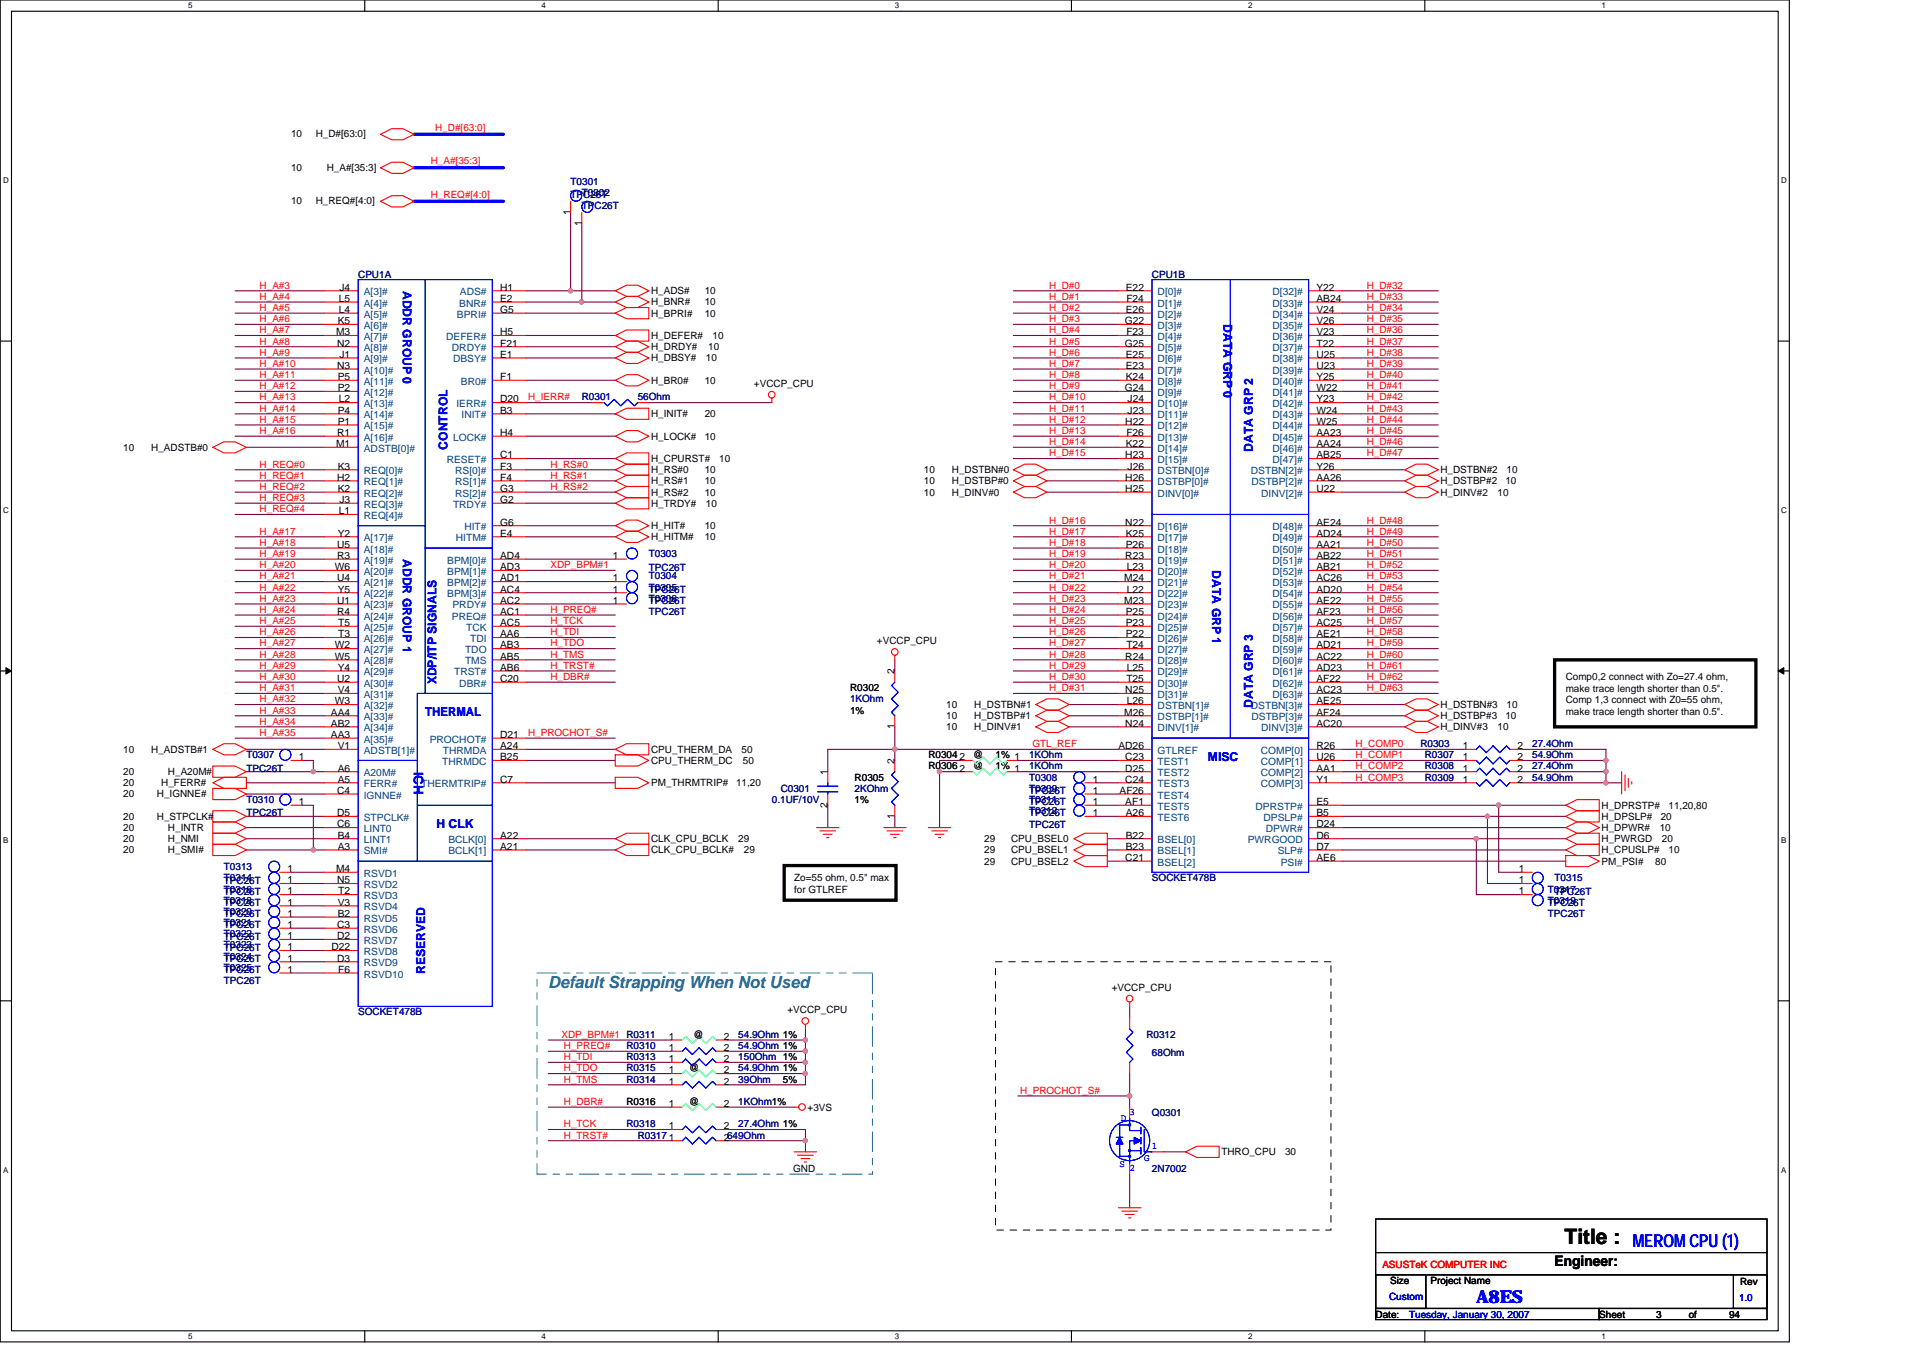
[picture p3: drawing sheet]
<svg xmlns="http://www.w3.org/2000/svg" width="297mm" height="210mm" viewBox="0 0 297 210" stroke-linecap="round" stroke-linejoin="round" font-family="sans-serif">
<defs><g id="words">
<text font-size="3.3" x="241.7" y="192.2">Title :</text>
<g font-size="2.8" fill="#00f">
<text x="252.2" y="192.6">MEROM CPU (1)</text>
<text x="228" y="201.2">A8ES</text>
</g>
<text font-size="2.6" fill="#008080" x="84.7" y="152.7">Default Strapping When Not Used</text>
<text font-size="2.2" x="240.1" y="195.6">Engineer:</text>
<text font-size="2.1" fill="#00f" x="63.9" y="119.2" transform="rotate(90 63.9 119.2)">ICH</text>
<g font-size="1.9" fill="#00f">
<text x="62.2" y="44.9" transform="rotate(90 62.2 44.9)">ADDR GROUP 0</text>
<text x="189" y="50.1" transform="rotate(90 189 50.1)">DATA GRP 0</text>
<text x="69.1" y="69.4" transform="rotate(-90 69.1 69.4)">CONTROL</text>
<text x="193.5" y="69.8" transform="rotate(-90 193.5 69.8)">DATA GRP 2</text>
<text x="62.2" y="86.4" transform="rotate(90 62.2 86.4)">ADDR GROUP 1</text>
<text x="187.3" y="88.1" transform="rotate(90 187.3 88.1)">DATA GRP 1</text>
<text x="67.4" y="105.7" transform="rotate(-90 67.4 105.7)">XDP/ITP SIGNALS</text>
<text x="65.7" y="110.6">THERMAL</text>
<text x="193.5" y="109.3" transform="rotate(-90 193.5 109.3)">DATA GRP 3</text>
<text x="186.6" y="117.5">MISC</text>
<text x="67.4" y="127.8">H CLK</text>
<text x="65.7" y="150.5" transform="rotate(-90 65.7 150.5)">RESERVED</text>
</g>
<g font-size="1.5">
<text x="45" y="21.1">10</text>
<text x="48.8" y="21.1">H_D#[63:0]</text>
<text x="45" y="26.5">10</text>
<text x="50.5" y="26.5">H_A#[35:3]</text>
<text x="45" y="31.5">10</text>
<text x="48.8" y="31.5">H_REQ#[4:0]</text>
<text x="88.1" y="33.2" transform="rotate(-90 88.1 33.2)">1</text>
<text x="89.8" y="34.9" transform="rotate(-90 89.8 34.9)">1</text>
<text x="52.3" y="46.6">L5</text>
<text x="52.4" y="44.9">J4</text>
<text x="77.3" y="46.6">E2</text>
<text x="77.3" y="44.9">H1</text>
<text x="100.6" y="45.4">H_ADS#</text>
<text x="100.6" y="47.2">H_BNR#</text>
<text x="108.9" y="47.2">10</text>
<text x="108.9" y="45.4">10</text>
<text x="173.9" y="44.9">E22</text>
<text x="174" y="46.6">F24</text>
<text x="203.3" y="44.9">Y22</text>
<text x="203.3" y="46.6">AB24</text>
<text x="51.9" y="51.8">M3</text>
<text x="52.1" y="53.5">N2</text>
<text x="52.2" y="50.1">K5</text>
<text x="52.3" y="48.3">L4</text>
<text x="77.3" y="51.8">H5</text>
<text x="77.3" y="53.5">F21</text>
<text x="77.3" y="48.3">G5</text>
<text x="100.6" y="48.9">H_BPRI#</text>
<text x="100.6" y="52.4">H_DEFER#</text>
<text x="108.9" y="48.9">10</text>
<text x="110.1" y="52.4">10</text>
<text x="173.7" y="50.1">G22</text>
<text x="173.7" y="53.5">G25</text>
<text x="173.9" y="48.3">E26</text>
<text x="174" y="51.8">F23</text>
<text x="203.3" y="48.3">V24</text>
<text x="203.3" y="50.1">V26</text>
<text x="203.3" y="51.8">V23</text>
<text x="203.3" y="53.5">T22</text>
<text x="52.1" y="57">N3</text>
<text x="52.2" y="58.7">P5</text>
<text x="52.4" y="55.3">J1</text>
<text x="77.3" y="55.3">E1</text>
<text x="77.3" y="58.7">F1</text>
<text x="100.6" y="59.3">H_BR0#</text>
<text x="100.6" y="55.8">H_DBSY#</text>
<text x="100.6" y="54.1">H_DRDY#</text>
<text x="108.9" y="59.3">10</text>
<text x="109" y="55.8">10</text>
<text x="109.4" y="54.1">10</text>
<text x="116.5" y="59.8">+VCCP_CPU</text>
<text x="173.9" y="55.3">E25</text>
<text x="173.9" y="57">E23</text>
<text x="173.9" y="58.7">K24</text>
<text x="203.3" y="55.3">U25</text>
<text x="203.3" y="57">U23</text>
<text x="203.3" y="58.7">Y25</text>
<text x="52.2" y="60.4">P2</text>
<text x="52.2" y="63.9">P4</text>
<text x="52.2" y="65.6">P1</text>
<text x="52.3" y="62.2">L2</text>
<text x="77.3" y="62.2">D20</text>
<text x="77.3" y="63.9">B3</text>
<text x="100.6" y="64.5">H_INIT#</text>
<text x="108.9" y="64.5">20</text>
<text x="173.7" y="60.4">G24</text>
<text x="173.8" y="65.6">H22</text>
<text x="174.2" y="62.2">J24</text>
<text x="174.2" y="63.9">J23</text>
<text x="203.3" y="60.4">W22</text>
<text x="203.3" y="62.2">Y23</text>
<text x="203.3" y="63.9">W24</text>
<text x="203.3" y="65.6">W25</text>
<text x="19" y="69.6">10</text>
<text x="23.4" y="69.6">H_ADSTB#0</text>
<text x="51.9" y="69.1">M1</text>
<text x="52.1" y="67.4">R1</text>
<text x="77.3" y="70.8">C1</text>
<text x="77.3" y="67.4">H4</text>
<text x="100.6" y="71.4">H_CPURST#</text>
<text x="100.6" y="67.9">H_LOCK#</text>
<text x="108.9" y="67.9">10</text>
<text x="111.1" y="71.4">10</text>
<text x="173.8" y="70.8">H23</text>
<text x="173.9" y="69.1">K22</text>
<text x="174" y="67.4">F26</text>
<text x="203.3" y="67.4">AA23</text>
<text x="203.3" y="69.1">AA24</text>
<text x="203.3" y="70.8">AB25</text>
<text x="52.1" y="74.3">H2</text>
<text x="52.2" y="72.5">K3</text>
<text x="52.2" y="76">K2</text>
<text x="52.4" y="77.7">J3</text>
<text x="77.3" y="77.7">G2</text>
<text x="77.3" y="72.5">F3</text>
<text x="77.3" y="74.3">F4</text>
<text x="77.3" y="76">G3</text>
<text x="100.6" y="76.5">H_RS#2</text>
<text x="100.6" y="74.8">H_RS#1</text>
<text x="100.6" y="73.1">H_RS#0</text>
<text x="108.9" y="76.5">10</text>
<text x="108.9" y="74.8">10</text>
<text x="108.9" y="73.1">10</text>
<text x="142.7" y="73.1">10</text>
<text x="142.7" y="74.8">10</text>
<text x="142.7" y="76.5">10</text>
<text x="147" y="73.1">H_DSTBN#0</text>
<text x="147" y="74.8">H_DSTBP#0</text>
<text x="147" y="76.5">H_DINV#0</text>
<text x="173.8" y="76">H25</text>
<text x="173.8" y="74.3">H26</text>
<text x="174.2" y="72.5">J26</text>
<text x="203.3" y="76">U22</text>
<text x="203.3" y="72.5">Y26</text>
<text x="203.3" y="74.3">AA26</text>
<text x="222.5" y="73.1">H_DSTBN#2</text>
<text x="222.5" y="74.8">H_DSTBP#2</text>
<text x="222.5" y="76.5">H_DINV#2</text>
<text x="231.3" y="76.5">10</text>
<text x="232.5" y="74.8">10</text>
<text x="232.7" y="73.1">10</text>
<text x="52.2" y="82.9">Y2</text>
<text x="52.3" y="79.4">L1</text>
<text x="77.3" y="82.9">E4</text>
<text x="77.3" y="81.2">G6</text>
<text x="100.6" y="81.7">H_HIT#</text>
<text x="100.6" y="83.4">H_HITM#</text>
<text x="100.6" y="78.3">H_TRDY#</text>
<text x="108.9" y="81.7">10</text>
<text x="108.9" y="83.4">10</text>
<text x="109" y="78.3">10</text>
<text x="173.8" y="81.2">N22</text>
<text x="173.9" y="82.9">K25</text>
<text x="203.3" y="81.2">AE24</text>
<text x="203.3" y="82.9">AD24</text>
<text x="51.7" y="88.1">W6</text>
<text x="52.1" y="84.6">U5</text>
<text x="52.1" y="86.3">R3</text>
<text x="52.1" y="89.8">U4</text>
<text x="77.3" y="86.3">AD4</text>
<text x="77.3" y="88.1">AD3</text>
<text x="77.3" y="89.8">AD1</text>
<text x="94.7" y="86.3">1</text>
<text x="94.7" y="89.8">1</text>
<text x="173.6" y="89.8">M24</text>
<text x="173.8" y="86.3">R23</text>
<text x="173.9" y="84.6">P26</text>
<text x="174.1" y="88.1">L23</text>
<text x="203.3" y="84.6">AA21</text>
<text x="203.3" y="86.3">AB22</text>
<text x="203.3" y="88.1">AB21</text>
<text x="203.3" y="89.8">AC26</text>
<text x="52.1" y="93.3">U1</text>
<text x="52.1" y="95">R4</text>
<text x="52.2" y="91.5">Y5</text>
<text x="77.3" y="91.5">AC4</text>
<text x="77.3" y="95">AC1</text>
<text x="77.3" y="93.3">AC2</text>
<text x="94.7" y="91.5">1</text>
<text x="94.7" y="93.3">1</text>
<text x="173.6" y="93.3">M23</text>
<text x="173.9" y="95">P25</text>
<text x="174.1" y="91.5">L22</text>
<text x="203.3" y="91.5">AD20</text>
<text x="203.3" y="93.3">AE22</text>
<text x="203.3" y="95">AF23</text>
<text x="51.7" y="100.2">W2</text>
<text x="51.7" y="101.9">W5</text>
<text x="52.3" y="96.7">T5</text>
<text x="52.3" y="98.4">T3</text>
<text x="77.3" y="100.2">AB3</text>
<text x="77.3" y="101.9">AB5</text>
<text x="77.3" y="96.7">AC5</text>
<text x="77.3" y="98.4">AA6</text>
<text x="135.5" y="99.5">+VCCP_CPU</text>
<text x="173.8" y="101.9">R24</text>
<text x="173.9" y="96.7">P23</text>
<text x="173.9" y="98.4">P22</text>
<text x="174" y="100.2">T24</text>
<text x="203.3" y="96.7">AC25</text>
<text x="203.3" y="98.4">AE21</text>
<text x="203.3" y="100.2">AD21</text>
<text x="203.3" y="101.9">AC22</text>
<text x="52.1" y="105.3">U2</text>
<text x="52.2" y="103.6">Y4</text>
<text x="52.2" y="107.1">V4</text>
<text x="77.3" y="103.6">AB6</text>
<text x="77.3" y="105.3">C20</text>
<text x="131.3" y="106.8">R0302</text>
<text x="138.2" y="104.2" transform="rotate(-90 138.2 104.2)">2</text>
<text x="173.8" y="107.1">N25</text>
<text x="174" y="105.3">T25</text>
<text x="174.1" y="103.6">L25</text>
<text x="203.3" y="103.6">AD23</text>
<text x="203.3" y="105.3">AF22</text>
<text x="203.3" y="107.1">AC23</text>
<text x="241.8" y="105">Comp0,2 connect with Zo=27.4 ohm,</text>
<text x="241.8" y="106.8">make trace length shorter than 0.5&quot;.</text>
<text x="51.1" y="110.5">AA4</text>
<text x="51.1" y="112.2">AB2</text>
<text x="51.1" y="114">AA3</text>
<text x="51.7" y="108.8">W3</text>
<text x="77.3" y="114">D21</text>
<text x="131.3" y="110.2">1%</text>
<text x="138.2" y="112.6" transform="rotate(-90 138.2 112.6)">1</text>
<text x="146.2" y="111.1">10</text>
<text x="146.2" y="109.3">10</text>
<text x="146.2" y="112.8">10</text>
<text x="150.5" y="111.1">H_DSTBP#1</text>
<text x="150.5" y="109.3">H_DSTBN#1</text>
<text x="150.5" y="112.8">H_DINV#1</text>
<text x="173.6" y="110.5">M26</text>
<text x="173.8" y="112.2">N24</text>
<text x="174.1" y="108.8">L26</text>
<text x="203.3" y="112.2">AC20</text>
<text x="203.3" y="108.8">AE25</text>
<text x="203.3" y="110.5">AF24</text>
<text x="222.5" y="109.3">H_DSTBN#3</text>
<text x="222.5" y="112.8">H_DINV#3</text>
<text x="222.5" y="111.1">H_DSTBP#3</text>
<text x="231.3" y="112.8">10</text>
<text x="232.5" y="111.1">10</text>
<text x="232.7" y="109.3">10</text>
<text x="241.8" y="108.6">Comp 1,3 connect with Z0=55 ohm,</text>
<text x="241.8" y="110.4">make trace length shorter than 0.5&quot;.</text>
<text x="19" y="116.3">10</text>
<text x="19" y="119.7">20</text>
<text x="23.4" y="116.3">H_ADSTB#1</text>
<text x="25.9" y="119.7">H_A20M#</text>
<text x="46.2" y="117.4">1</text>
<text x="52.2" y="119.2">A6</text>
<text x="52.2" y="115.7">V1</text>
<text x="77.3" y="117.4">B25</text>
<text x="77.3" y="115.7">A24</text>
<text x="100.6" y="118">CPU_THERM_DC</text>
<text x="100.6" y="116.3">CPU_THERM_DA</text>
<text x="114.5" y="116.3">50</text>
<text x="114.7" y="118">50</text>
<text x="127.8" y="119.7" transform="rotate(-90 127.8 119.7)">1</text>
<text x="138.2" y="118" transform="rotate(-90 138.2 118)">2</text>
<text x="143.4" y="118.9">R0306</text>
<text x="143.4" y="117.1">R0304</text>
<text x="148.2" y="119.2">2</text>
<text x="148.2" y="117.4">2</text>
<text x="150.3" y="118.9">@</text>
<text x="150.3" y="117.1">@</text>
<text x="153.8" y="118.9">1% 1</text>
<text x="153.8" y="117.1">1% 1</text>
<text x="172.8" y="115.7">AD26</text>
<text x="173.8" y="119.2">D25</text>
<text x="173.8" y="117.4">C23</text>
<text x="203.3" y="115.7">R26</text>
<text x="203.3" y="117.4">U26</text>
<text x="203.3" y="119.2">AA1</text>
<text x="226" y="115.7">1</text>
<text x="226" y="119.2">1</text>
<text x="226" y="117.4">1</text>
<text x="234.4" y="115.7">2</text>
<text x="234.4" y="119.2">2</text>
<text x="234.4" y="117.4">2</text>
<text x="19" y="123.2">20</text>
<text x="19" y="121.5">20</text>
<text x="24.2" y="123.2">H_IGNNE#</text>
<text x="24.9" y="121.5">H_FERR#</text>
<text x="46.2" y="124.4">1</text>
<text x="52.1" y="122.6">C4</text>
<text x="52.2" y="120.9">A5</text>
<text x="77.3" y="120.9">C7</text>
<text x="100.6" y="121.5">PM_THRMTRIP#</text>
<text x="113.7" y="121.5">11,20</text>
<text x="127.8" y="124.7" transform="rotate(-90 127.8 124.7)">2</text>
<text x="132" y="120.6">R0305</text>
<text x="132" y="124">1%</text>
<text x="168.8" y="124.4">1</text>
<text x="168.8" y="120.9">1</text>
<text x="168.8" y="122.6">1</text>
<text x="172.9" y="122.6">AF26</text>
<text x="173.8" y="124.4">AF1</text>
<text x="173.8" y="120.9">C24</text>
<text x="203.3" y="120.9">Y1</text>
<text x="203.3" y="124.4">E5</text>
<text x="226" y="120.9">1</text>
<text x="234.4" y="120.9">2</text>
<text x="247.4" y="124.9">H_DPRSTP#</text>
<text x="257.7" y="124.9">11,20,80</text>
<text x="19" y="126.6">20</text>
<text x="19" y="131.8">20</text>
<text x="19" y="130.1">20</text>
<text x="19" y="128.4">20</text>
<text x="24.2" y="126.6">H_STPCLK#</text>
<text x="25.9" y="131.8">H_SMI#</text>
<text x="25.9" y="130.1">H_NMI</text>
<text x="25.9" y="128.4">H_INTR</text>
<text x="52.1" y="127.8">C6</text>
<text x="52.1" y="126.1">D5</text>
<text x="52.2" y="129.5">B4</text>
<text x="52.2" y="131.3">A3</text>
<text x="77.3" y="129.5">A22</text>
<text x="77.3" y="131.3">A21</text>
<text x="100.6" y="130.1">CLK_CPU_BCLK</text>
<text x="100.6" y="131.8">CLK_CPU_BCLK#</text>
<text x="114" y="130.1">29</text>
<text x="114.9" y="131.8">29</text>
<text x="138.2" y="126.5" transform="rotate(-90 138.2 126.5)">1</text>
<text x="152" y="130.1">29</text>
<text x="152" y="131.8">29</text>
<text x="156.2" y="130.1">CPU_BSEL0</text>
<text x="156.2" y="131.8">CPU_BSEL1</text>
<text x="168.8" y="126.1">1</text>
<text x="173.9" y="129.5">B22</text>
<text x="173.9" y="131.3">B23</text>
<text x="173.9" y="126.1">A26</text>
<text x="203.3" y="126.1">B5</text>
<text x="203.3" y="127.8">D24</text>
<text x="203.3" y="129.5">D6</text>
<text x="203.3" y="131.3">D7</text>
<text x="247.4" y="128.4">H_DPWR#</text>
<text x="247.4" y="130.1">H_PWRGD</text>
<text x="247.4" y="131.8">H_CPUSLP#</text>
<text x="247.4" y="126.6">H_DPSLP#</text>
<text x="256.4" y="128.4">10</text>
<text x="256.5" y="126.6">20</text>
<text x="256.7" y="130.1">20</text>
<text x="257.7" y="131.8">10</text>
<text x="44.4" y="136.4">1</text>
<text x="44.4" y="134.7">1</text>
<text x="51.9" y="134.7">M4</text>
<text x="52.1" y="136.4">N5</text>
<text x="122.7" y="136.1">Zo=55 ohm, 0.5&quot; max</text>
<text x="122.7" y="137.9">for GTLREF</text>
<text x="152" y="133.5">29</text>
<text x="156.2" y="133.5">CPU_BSEL2</text>
<text x="173.8" y="133">C21</text>
<text x="203.3" y="133">AE6</text>
<text x="234.6" y="134.7">1</text>
<text x="234.6" y="136.4">1</text>
<text x="247.4" y="133.5">PM_PSI#</text>
<text x="255.7" y="133.5">80</text>
<text x="44.4" y="141.6">1</text>
<text x="44.4" y="139.9">1</text>
<text x="44.4" y="143.3">1</text>
<text x="44.4" y="138.2">1</text>
<text x="52.1" y="143.3">C3</text>
<text x="52.2" y="139.9">V3</text>
<text x="52.2" y="141.6">B2</text>
<text x="52.3" y="138.2">T2</text>
<text x="234.6" y="138.2">1</text>
<text x="44.4" y="145.1">1</text>
<text x="44.4" y="146.8">1</text>
<text x="44.4" y="148.5">1</text>
<text x="51.2" y="146.8">D22</text>
<text x="52.1" y="145.1">D2</text>
<text x="52.1" y="148.5">D3</text>
<text x="44.4" y="150.3">1</text>
<text x="52.3" y="150.3">F6</text>
<text x="171.7" y="153.1">+VCCP_CPU</text>
<text x="103.3" y="160.6">1</text>
<text x="107.1" y="160.3">@</text>
<text x="111.8" y="160.6">2</text>
<text x="121.6" y="156.5">+VCCP_CPU</text>
<text x="103.3" y="167.5">1</text>
<text x="103.3" y="164.1">1</text>
<text x="103.3" y="165.8">1</text>
<text x="103.3" y="162.3">1</text>
<text x="106.4" y="165.5">@</text>
<text x="111.8" y="167.5">2</text>
<text x="111.8" y="164.1">2</text>
<text x="111.8" y="165.8">2</text>
<text x="111.8" y="162.3">2</text>
<text x="120.9" y="167.2">5%</text>
<text x="96.8" y="170.7">R0316</text>
<text x="103.3" y="171">1</text>
<text x="106.4" y="170.7">@</text>
<text x="111.8" y="171">2</text>
<text x="124.8" y="171.5">+3VS</text>
<text x="103.3" y="174.4">1</text>
<text x="103.3" y="176.2">1</text>
<text x="111.8" y="174.4">2</text>
<text x="111.8" y="176.2">2649Ohm</text>
<text x="188.7" y="178.4">THRO_CPU</text>
<text x="198.5" y="178.4">30</text>
<text x="122.5" y="181">GND</text>
<text x="212.5" y="203.5">Date:</text>
<text x="214.7" y="198.3">Size</text>
<text x="221" y="198.3">Project Name</text>
<text x="247" y="203.5">Sheet</text>
<text x="255.8" y="203.5">3</text>
<text x="260.9" y="203.5">of</text>
<text x="267.1" y="203.5">94</text>
<text x="268.8" y="198.5">Rev</text>
</g>
<g font-size="1.5" fill="#f00">
<text x="67.2" y="20.2">H_D#[63:0]</text>
<text x="66.5" y="25.4">H_A#[35:3]</text>
<text x="66.5" y="30.6">H_REQ#[4:0]</text>
<text x="40.1" y="44.6">H_A#3</text>
<text x="40.1" y="46.3">H_A#4</text>
<text x="162" y="44.6">H_D#0</text>
<text x="162" y="46.3">H_D#1</text>
<text x="211.1" y="46.3">H_D#33</text>
<text x="211.1" y="44.6">H_D#32</text>
<text x="40.1" y="48">H_A#5</text>
<text x="40.1" y="49.8">H_A#6</text>
<text x="40.1" y="51.5">H_A#7</text>
<text x="40.1" y="53.2">H_A#8</text>
<text x="162" y="48">H_D#2</text>
<text x="162" y="51.5">H_D#4</text>
<text x="162" y="53.2">H_D#5</text>
<text x="162" y="49.8">H_D#3</text>
<text x="211.1" y="49.8">H_D#35</text>
<text x="211.1" y="48">H_D#34</text>
<text x="211.1" y="53.2">H_D#37</text>
<text x="211.1" y="51.5">H_D#36</text>
<text x="40.1" y="56.7">H_A#10</text>
<text x="40.1" y="58.4">H_A#11</text>
<text x="40.1" y="54.9">H_A#9</text>
<text x="162" y="54.9">H_D#6</text>
<text x="162" y="58.4">H_D#8</text>
<text x="162" y="56.7">H_D#7</text>
<text x="211.1" y="56.7">H_D#39</text>
<text x="211.1" y="58.4">H_D#40</text>
<text x="211.1" y="54.9">H_D#38</text>
<text x="40.1" y="60.1">H_A#12</text>
<text x="40.1" y="61.8">H_A#13</text>
<text x="40.1" y="65.3">H_A#15</text>
<text x="40.1" y="63.6">H_A#14</text>
<text x="81.6" y="61.8">H_IERR#</text>
<text x="162" y="61.8">H_D#10</text>
<text x="162" y="60.1">H_D#9</text>
<text x="162" y="65.3">H_D#12</text>
<text x="162" y="63.6">H_D#11</text>
<text x="211.1" y="65.3">H_D#44</text>
<text x="211.1" y="60.1">H_D#41</text>
<text x="211.1" y="61.8">H_D#42</text>
<text x="211.1" y="63.6">H_D#43</text>
<text x="40.1" y="67">H_A#16</text>
<text x="162" y="68.7">H_D#14</text>
<text x="162" y="67">H_D#13</text>
<text x="162" y="70.5">H_D#15</text>
<text x="211.1" y="70.5">H_D#47</text>
<text x="211.1" y="68.7">H_D#46</text>
<text x="211.1" y="67">H_D#45</text>
<text x="40.1" y="73.9">H_REQ#1</text>
<text x="40.1" y="77.4">H_REQ#3</text>
<text x="40.1" y="75.7">H_REQ#2</text>
<text x="40.1" y="72.2">H_REQ#0</text>
<text x="85" y="75.7">H_RS#2</text>
<text x="85" y="72.2">H_RS#0</text>
<text x="85" y="73.9">H_RS#1</text>
<text x="40.1" y="82.6">H_A#17</text>
<text x="40.1" y="79.1">H_REQ#4</text>
<text x="162" y="82.6">H_D#17</text>
<text x="162" y="80.9">H_D#16</text>
<text x="211.1" y="82.6">H_D#49</text>
<text x="211.1" y="80.9">H_D#48</text>
<text x="40.1" y="87.8">H_A#20</text>
<text x="40.1" y="86">H_A#19</text>
<text x="40.1" y="84.3">H_A#18</text>
<text x="40.1" y="89.5">H_A#21</text>
<text x="85" y="87.8">XDP_BPM#1</text>
<text x="162" y="84.3">H_D#18</text>
<text x="162" y="86">H_D#19</text>
<text x="162" y="87.8">H_D#20</text>
<text x="162" y="89.5">H_D#21</text>
<text x="211.1" y="86">H_D#51</text>
<text x="211.1" y="89.5">H_D#53</text>
<text x="211.1" y="84.3">H_D#50</text>
<text x="211.1" y="87.8">H_D#52</text>
<text x="40.1" y="91.2">H_A#22</text>
<text x="40.1" y="92.9">H_A#23</text>
<text x="40.1" y="94.7">H_A#24</text>
<text x="85" y="94.7">H_PREQ#</text>
<text x="162" y="92.9">H_D#23</text>
<text x="162" y="91.2">H_D#22</text>
<text x="162" y="94.7">H_D#24</text>
<text x="211.1" y="92.9">H_D#55</text>
<text x="211.1" y="94.7">H_D#56</text>
<text x="211.1" y="91.2">H_D#54</text>
<text x="40.1" y="101.6">H_A#28</text>
<text x="40.1" y="99.8">H_A#27</text>
<text x="40.1" y="98.1">H_A#26</text>
<text x="40.1" y="96.4">H_A#25</text>
<text x="85" y="101.6">H_TMS</text>
<text x="85" y="99.8">H_TDO</text>
<text x="85" y="98.1">H_TDI</text>
<text x="85" y="96.4">H_TCK</text>
<text x="162" y="96.4">H_D#25</text>
<text x="162" y="98.1">H_D#26</text>
<text x="162" y="101.6">H_D#28</text>
<text x="162" y="99.8">H_D#27</text>
<text x="211.1" y="101.6">H_D#60</text>
<text x="211.1" y="99.8">H_D#59</text>
<text x="211.1" y="98.1">H_D#58</text>
<text x="211.1" y="96.4">H_D#57</text>
<text x="40.1" y="106.8">H_A#31</text>
<text x="40.1" y="103.3">H_A#29</text>
<text x="40.1" y="105">H_A#30</text>
<text x="85" y="105">H_DBR#</text>
<text x="85" y="103.3">H_TRST#</text>
<text x="162" y="105">H_D#30</text>
<text x="162" y="106.8">H_D#31</text>
<text x="162" y="103.3">H_D#29</text>
<text x="211.1" y="103.3">H_D#61</text>
<text x="211.1" y="105">H_D#62</text>
<text x="211.1" y="106.8">H_D#63</text>
<text x="40.1" y="108.5">H_A#32</text>
<text x="40.1" y="113.7">H_A#35</text>
<text x="40.1" y="111.9">H_A#34</text>
<text x="40.1" y="110.2">H_A#33</text>
<text x="81.6" y="113.7">H_PROCHOT_S#</text>
<text x="159.5" y="115.4">GTL_REF</text>
<text x="209.4" y="118.9">H_COMP2</text>
<text x="209.4" y="115.4">H_COMP0</text>
<text x="209.4" y="117.1">H_COMP1</text>
<text x="209.4" y="120.6">H_COMP3</text>
<text x="86.7" y="160.3">XDP_BPM#1 R0311</text>
<text x="87.1" y="165.5">H_TDO</text>
<text x="87.1" y="167.2">H_TMS</text>
<text x="87.1" y="163.7">H_TDI</text>
<text x="87.1" y="162">H_PREQ#</text>
<text x="87.1" y="170.7">H_DBR#</text>
<text x="157.6" y="168.9">H_PROCHOT_S#</text>
<text x="87.1" y="175.9">H_TRST#</text>
<text x="87.1" y="174.1">H_TCK</text>
<text x="213.5" y="195.9">ASUSTeK COMPUTER INC</text>
</g>
<g font-size="1.5" fill="#000080">
<text x="88.1" y="28.5">T0301</text>
<text x="88.1" y="30.6">TPC26T</text>
<text x="89.9" y="30.2">T0302</text>
<text x="89.9" y="32.3">TPC26T</text>
<text x="55.3" y="42.9">CPU1A</text>
<text x="177.9" y="42.9">CPU1B</text>
<text x="89.9" y="61.8">R0301</text>
<text x="98.5" y="61.8">56Ohm</text>
<text x="100.2" y="86">T0303</text>
<text x="100.2" y="88.1">TPC26T</text>
<text x="100.2" y="89.5">T0304</text>
<text x="100.2" y="91.2">T0305</text>
<text x="100.2" y="93.3">TPC26T</text>
<text x="100.2" y="91.6">TPC26T</text>
<text x="100.2" y="92.9">T0306</text>
<text x="100.2" y="95">TPC26T</text>
<text x="131.3" y="108.5">1KOhm</text>
<text x="38.1" y="117.1">T0307</text>
<text x="38.1" y="119.2">TPC26T</text>
<text x="159" y="118.9">1KOhm</text>
<text x="159" y="117.1">1KOhm</text>
<text x="219.4" y="115.4">R0303</text>
<text x="220.1" y="118.9">R0308</text>
<text x="220.1" y="117.1">R0307</text>
<text x="236.7" y="115.4">27.4Ohm</text>
<text x="236.7" y="118.9">27.4Ohm</text>
<text x="236.7" y="117.1">54.9Ohm</text>
<text x="38.1" y="124">T0310</text>
<text x="119.2" y="124">0.1UF/10V</text>
<text x="120.6" y="122.3">C0301</text>
<text x="132" y="122.3">2KOhm</text>
<text x="159" y="124">T0311</text>
<text x="159" y="120.6">T0308</text>
<text x="159" y="122.7">TPC26T</text>
<text x="159" y="125.8">T0312</text>
<text x="159" y="122.3">T0309</text>
<text x="159" y="124.4">TPC26T</text>
<text x="220.1" y="120.6">R0309</text>
<text x="236.7" y="120.6">54.9Ohm</text>
<text x="38.1" y="126.1">TPC26T</text>
<text x="159" y="126.1">TPC26T</text>
<text x="159" y="127.8">TPC26T</text>
<text x="34.6" y="136.1">T0314</text>
<text x="34.6" y="137.9">T0316</text>
<text x="34.6" y="134.4">T0313</text>
<text x="34.6" y="136.5">TPC26T</text>
<text x="177.9" y="136.1">SOCKET478B</text>
<text x="239.1" y="137.9">T0317</text>
<text x="240.1" y="136.1">T0315</text>
<text x="34.6" y="141.3">T0320</text>
<text x="34.6" y="143.4">TPC26T</text>
<text x="34.6" y="138.2">TPC26T</text>
<text x="34.6" y="139.6">T0318</text>
<text x="34.6" y="141.6">TPC26T</text>
<text x="34.6" y="143">T0321</text>
<text x="34.6" y="139.9">TPC26T</text>
<text x="239.1" y="139.6">T0319</text>
<text x="239.1" y="141.6">TPC26T</text>
<text x="239.1" y="139.9">TPC26T</text>
<text x="240.1" y="138.2">TPC26T</text>
<text x="34.6" y="144.8">T0322</text>
<text x="34.6" y="146.8">TPC26T</text>
<text x="34.6" y="149.9">T0325</text>
<text x="34.6" y="145.1">TPC26T</text>
<text x="34.6" y="146.5">T0323</text>
<text x="34.6" y="148.6">TPC26T</text>
<text x="34.6" y="148.2">T0324</text>
<text x="34.6" y="152">TPC26T</text>
<text x="34.6" y="150.3">TPC26T</text>
<text x="55.3" y="156.8">SOCKET478B</text>
<text x="114" y="160.3">54.9Ohm 1%</text>
<text x="177.1" y="160.3">R0312</text>
<text x="96.8" y="167.2">R0314</text>
<text x="96.8" y="163.8">R0313</text>
<text x="96.8" y="165.5">R0315</text>
<text x="96.8" y="162">R0310</text>
<text x="114" y="167.2">39Ohm</text>
<text x="114" y="163.8">150Ohm 1%</text>
<text x="114" y="165.5">54.9Ohm 1%</text>
<text x="114" y="162">54.9Ohm 1%</text>
<text x="177.9" y="163.1">68Ohm</text>
<text x="114" y="170.7">1KOhm1%</text>
<text x="177.9" y="172.4">Q0301</text>
<text x="96.8" y="174.1">R0318</text>
<text x="98.5" y="175.9">R0317</text>
<text x="114" y="174.1">27.4Ohm 1%</text>
<text x="177.9" y="181">2N7002</text>
</g>
<g font-size="1.5" fill="#004080">
<text x="56.2" y="45.6">A[3]#</text>
<text x="56.2" y="47.3">A[4]#</text>
<text x="70.9" y="47.3">BNR#</text>
<text x="71" y="45.6">ADS#</text>
<text x="178.8" y="45.6">D[0]#</text>
<text x="178.8" y="47.3">D[1]#</text>
<text x="196.6" y="45.6">D[32]#</text>
<text x="196.6" y="47.3">D[33]#</text>
<text x="56.2" y="49.1">A[5]#</text>
<text x="56.2" y="50.8">A[6]#</text>
<text x="56.2" y="52.5">A[7]#</text>
<text x="68.9" y="52.5">DEFER#</text>
<text x="70.6" y="49.1">BPRI#</text>
<text x="178.8" y="49.1">D[2]#</text>
<text x="178.8" y="50.8">D[3]#</text>
<text x="178.8" y="52.5">D[4]#</text>
<text x="196.6" y="49.1">D[34]#</text>
<text x="196.6" y="50.8">D[35]#</text>
<text x="196.6" y="52.5">D[36]#</text>
<text x="56.2" y="57.7">A[10]#</text>
<text x="56.2" y="59.4">A[11]#</text>
<text x="56.2" y="54.3">A[8]#</text>
<text x="56.2" y="56">A[9]#</text>
<text x="69.8" y="54.3">DRDY#</text>
<text x="70" y="56">DBSY#</text>
<text x="71.2" y="59.4">BR0#</text>
<text x="178.8" y="54.3">D[5]#</text>
<text x="178.8" y="56">D[6]#</text>
<text x="178.8" y="57.7">D[7]#</text>
<text x="178.8" y="59.4">D[8]#</text>
<text x="196.6" y="54.3">D[37]#</text>
<text x="196.6" y="56">D[38]#</text>
<text x="196.6" y="57.7">D[39]#</text>
<text x="196.6" y="59.4">D[40]#</text>
<text x="56.2" y="61.2">A[12]#</text>
<text x="56.2" y="62.9">A[13]#</text>
<text x="56.2" y="64.6">A[14]#</text>
<text x="70.5" y="62.9">IERR#</text>
<text x="71.3" y="64.6">INIT#</text>
<text x="178.8" y="62.9">D[10]#</text>
<text x="178.8" y="64.6">D[11]#</text>
<text x="178.8" y="61.2">D[9]#</text>
<text x="196.6" y="61.2">D[41]#</text>
<text x="196.6" y="62.9">D[42]#</text>
<text x="196.6" y="64.6">D[43]#</text>
<text x="56.2" y="66.3">A[15]#</text>
<text x="56.2" y="68.1">A[16]#</text>
<text x="56.2" y="69.8">ADSTB[0]#</text>
<text x="69" y="71.5">RESET#</text>
<text x="70" y="68.1">LOCK#</text>
<text x="178.8" y="66.3">D[12]#</text>
<text x="178.8" y="68.1">D[13]#</text>
<text x="178.8" y="69.8">D[14]#</text>
<text x="178.8" y="71.5">D[15]#</text>
<text x="196.6" y="66.3">D[44]#</text>
<text x="196.6" y="68.1">D[45]#</text>
<text x="196.6" y="69.8">D[46]#</text>
<text x="196.6" y="71.5">D[47]#</text>
<text x="56.2" y="73.3">REQ[0]#</text>
<text x="56.2" y="75">REQ[1]#</text>
<text x="56.2" y="76.7">REQ[2]#</text>
<text x="70.3" y="73.3">RS[0]#</text>
<text x="70.3" y="75">RS[1]#</text>
<text x="70.3" y="76.7">RS[2]#</text>
<text x="178.8" y="76.7">DINV[0]#</text>
<text x="178.8" y="73.3">DSTBN[0]#</text>
<text x="178.8" y="75">DSTBP[0]#</text>
<text x="193.2" y="73.3">DSTBN[2]#</text>
<text x="193.3" y="75">DSTBP[2]#</text>
<text x="194.8" y="76.7">DINV[2]#</text>
<text x="56.2" y="83.6">A[17]#</text>
<text x="56.2" y="78.4">REQ[3]#</text>
<text x="56.2" y="80.2">REQ[4]#</text>
<text x="70" y="78.4">TRDY#</text>
<text x="70.4" y="83.6">HITM#</text>
<text x="71.7" y="81.9">HIT#</text>
<text x="178.8" y="81.9">D[16]#</text>
<text x="178.8" y="83.6">D[17]#</text>
<text x="196.6" y="81.9">D[48]#</text>
<text x="196.6" y="83.6">D[49]#</text>
<text x="56.2" y="85.3">A[18]#</text>
<text x="56.2" y="87.1">A[19]#</text>
<text x="56.2" y="88.8">A[20]#</text>
<text x="69.1" y="87.1">BPM[0]#</text>
<text x="69.1" y="88.8">BPM[1]#</text>
<text x="178.8" y="85.3">D[18]#</text>
<text x="178.8" y="87.1">D[19]#</text>
<text x="178.8" y="88.8">D[20]#</text>
<text x="196.6" y="85.3">D[50]#</text>
<text x="196.6" y="87.1">D[51]#</text>
<text x="196.6" y="88.8">D[52]#</text>
<text x="56.2" y="90.5">A[21]#</text>
<text x="56.2" y="92.2">A[22]#</text>
<text x="56.2" y="94">A[23]#</text>
<text x="56.2" y="95.7">A[24]#</text>
<text x="69.1" y="90.5">BPM[2]#</text>
<text x="69.1" y="92.2">BPM[3]#</text>
<text x="69.8" y="95.7">PREQ#</text>
<text x="69.9" y="94">PRDY#</text>
<text x="178.8" y="90.5">D[21]#</text>
<text x="178.8" y="92.2">D[22]#</text>
<text x="178.8" y="94">D[23]#</text>
<text x="178.8" y="95.7">D[24]#</text>
<text x="196.6" y="90.5">D[53]#</text>
<text x="196.6" y="92.2">D[54]#</text>
<text x="196.6" y="94">D[55]#</text>
<text x="196.6" y="95.7">D[56]#</text>
<text x="56.2" y="97.4">A[25]#</text>
<text x="56.2" y="99.2">A[26]#</text>
<text x="56.2" y="100.9">A[27]#</text>
<text x="71.8" y="100.9">TDO</text>
<text x="72" y="97.4">TCK</text>
<text x="72.6" y="99.2">TDI</text>
<text x="178.8" y="97.4">D[25]#</text>
<text x="178.8" y="99.2">D[26]#</text>
<text x="178.8" y="100.9">D[27]#</text>
<text x="196.6" y="97.4">D[57]#</text>
<text x="196.6" y="99.2">D[58]#</text>
<text x="196.6" y="100.9">D[59]#</text>
<text x="56.2" y="102.6">A[28]#</text>
<text x="56.2" y="104.3">A[29]#</text>
<text x="56.2" y="106.1">A[30]#</text>
<text x="56.2" y="107.8">A[31]#</text>
<text x="70.1" y="104.3">TRST#</text>
<text x="70.9" y="106.1">DBR#</text>
<text x="71.8" y="102.6">TMS</text>
<text x="178.8" y="102.6">D[28]#</text>
<text x="178.8" y="104.3">D[29]#</text>
<text x="178.8" y="106.1">D[30]#</text>
<text x="178.8" y="107.8">D[31]#</text>
<text x="196.6" y="102.6">D[60]#</text>
<text x="196.6" y="104.3">D[61]#</text>
<text x="196.6" y="106.1">D[62]#</text>
<text x="196.6" y="107.8">D[63]#</text>
<text x="56.2" y="109.5">A[32]#</text>
<text x="56.2" y="111.3">A[33]#</text>
<text x="56.2" y="113">A[34]#</text>
<text x="178.8" y="113">DINV[1]#</text>
<text x="178.8" y="109.5">DSTBN[1]#</text>
<text x="178.8" y="111.3">DSTBP[1]#</text>
<text x="193.2" y="109.5">DSTBN[3]#</text>
<text x="193.3" y="111.3">DSTBP[3]#</text>
<text x="194.8" y="113">DINV[3]#</text>
<text x="56.2" y="119.9">A20M#</text>
<text x="56.2" y="116.4">ADSTB[1]#</text>
<text x="56.2" y="114.7">A[35]#</text>
<text x="66.4" y="114.7">PROCHOT#</text>
<text x="68.3" y="118.2">THRMDC</text>
<text x="68.4" y="116.4">THRMDA</text>
<text x="178.8" y="116.4">GTLREF</text>
<text x="178.8" y="119.9">TEST2</text>
<text x="178.8" y="118.2">TEST1</text>
<text x="194.8" y="116.4">COMP[0]</text>
<text x="194.8" y="118.2">COMP[1]</text>
<text x="194.8" y="119.9">COMP[2]</text>
<text x="56.2" y="121.6">FERR#</text>
<text x="56.2" y="123.3">IGNNE#</text>
<text x="65" y="121.6">THERMTRIP#</text>
<text x="178.8" y="125.1">TEST5</text>
<text x="178.8" y="121.6">TEST3</text>
<text x="178.8" y="123.3">TEST4</text>
<text x="193.9" y="125.1">DPRSTP#</text>
<text x="194.8" y="121.6">COMP[3]</text>
<text x="56.2" y="128.5">LINT0</text>
<text x="56.2" y="130.2">LINT1</text>
<text x="56.2" y="132">SMI#</text>
<text x="56.2" y="126.8">STPCLK#</text>
<text x="69.3" y="130.2">BCLK[0]</text>
<text x="69.3" y="132">BCLK[1]</text>
<text x="178.8" y="130.2">BSEL[0]</text>
<text x="178.8" y="132">BSEL[1]</text>
<text x="178.8" y="126.8">TEST6</text>
<text x="192.7" y="130.2">PWRGOOD</text>
<text x="195.2" y="126.8">DPSLP#</text>
<text x="195.5" y="128.5">DPWR#</text>
<text x="197.4" y="132">SLP#</text>
<text x="56.2" y="135.4">RSVD1</text>
<text x="56.2" y="137.2">RSVD2</text>
<text x="178.8" y="133.7">BSEL[2]</text>
<text x="197.8" y="133.7">PSI#</text>
<text x="56.2" y="138.9">RSVD3</text>
<text x="56.2" y="140.6">RSVD4</text>
<text x="56.2" y="142.3">RSVD5</text>
<text x="56.2" y="144.1">RSVD6</text>
<text x="56.2" y="145.8">RSVD7</text>
<text x="56.2" y="147.5">RSVD8</text>
<text x="56.2" y="149.2">RSVD9</text>
<text x="56.2" y="151">RSVD10</text>
</g>
<g font-size="1.5" fill="#00f">
<text x="173.1" y="173.1">D</text>
<text x="174.5" y="172.2">3</text>
<text x="176.7" y="179.3">G</text>
<text x="177.9" y="177.4">1</text>
<text x="172.9" y="180.2">S</text>
<text x="174.5" y="180.9">2</text>
<text x="214.6" y="200.7">Custom</text>
<text x="217.7" y="203.5">Tuesday, January 30, 2007</text>
<text x="268.6" y="200.9">1.0</text>
</g>
<g font-size="1.2">
<text x="29.1" y="1.3">5</text>
<text x="83.6" y="1.3">4</text>
<text x="138.2" y="1.3">3</text>
<text x="192.8" y="1.3">2</text>
<text x="247.4" y="1.3">1</text>
<text x=".5" y="28.3">D</text>
<text x="275.1" y="28.3">D</text>
<text x=".5" y="79.2">C</text>
<text x="275.1" y="79.2">C</text>
<text x=".5" y="130.2">B</text>
<text x="275.1" y="130.2">B</text>
<text x=".5" y="181.1">A</text>
<text x="275.1" y="181.1">A</text>
<text x="29.1" y="206.8">5</text>
<text x="83.6" y="206.8">4</text>
<text x="138.2" y="206.8">3</text>
<text x="192.8" y="206.8">2</text>
<text x="247.4" y="206.8">1</text>
</g>
</g></defs>
<path d="M0 0h276.4v207.3h-276.4zM1.8 1.7h272.9v203.8h-272.9z" fill="none" stroke="#000" stroke-width=".17"/>
<g fill="#fff">
<path d="M29.1 .2h.6v1.4h-.6z"/>
<path d="M29.1 205.7h.6v1.4h-.6z"/>
</g>
<path d="M56.3 0v1.7M56.3 205.5v1.8" fill="none" stroke="#000" stroke-width=".17"/>
<g fill="#fff">
<path d="M83.6 .2h.7v1.4h-.7z"/>
<path d="M83.6 205.7h.7v1.4h-.7z"/>
</g>
<path d="M110.9 0v1.7M110.9 205.5v1.8" fill="none" stroke="#000" stroke-width=".17"/>
<g fill="#fff">
<path d="M138.2 .2h.7v1.4h-.7z"/>
<path d="M138.2 205.7h.7v1.4h-.7z"/>
</g>
<path d="M165.5 0v1.7M165.5 205.5v1.8" fill="none" stroke="#000" stroke-width=".17"/>
<g fill="#fff">
<path d="M192.8 .2h.6v1.4h-.6z"/>
<path d="M192.8 205.7h.6v1.4h-.6z"/>
</g>
<path d="M220.1 0v1.7M220.1 205.5v1.8" fill="none" stroke="#000" stroke-width=".17"/>
<g fill="#fff">
<path d="M247.4 .2h.6v1.4h-.6z"/>
<path d="M247.4 205.7h.6v1.4h-.6z"/>
<path d="M.5 27.2h.8v1.4h-.8z"/>
<path d="M275.1 27.2h.9v1.4h-.9z"/>
<path d="M.5 78.1h.8v1.4h-.8z"/>
<path d="M275.1 78.1h.9v1.4h-.9z"/>
</g>
<path d="M0 52.7h1.8M274.7 52.7h1.7" fill="none" stroke="#000" stroke-width=".17"/>
<g fill="#fff">
<path d="M.5 129.1h.8v1.4h-.8z"/>
<path d="M275.1 129.1h.8v1.4h-.8z"/>
</g>
<path d="M0 103.6h1.8M274.7 103.6h1.7" fill="none" stroke="#000" stroke-width=".17"/>
<path d="M.9 103.1l.9 .5-.9 .5zM274.7 103.6l.8-.5v1z" fill="#000" stroke="#000" stroke-width=".15"/>
<g fill="#fff">
<path d="M.5 180h.8v1.4h-.8z"/>
<path d="M275.1 180h.8v1.4h-.8z"/>
</g>
<path d="M0 154.6h1.8M274.7 154.6h1.7M212.5 188.3h60.4v13.8h-60.4zM212.5 196.9h7.8v5.2h-7.8zM212.5 193.5h60.4M220.4 196.9h47.4M267.8 196.9h5.1v5.2h-5.1zM212.5 202.1h34.5v1.7h-34.5zM247 202.1h25.9v1.7h-25.9z" fill="none" stroke="#000" stroke-width=".17"/>
<g fill="none" stroke="#800040" stroke-width=".17">
<path d="M88.1 32.8v12.1M89.9 34.5v12.2M36.3 50.1h13.8M36.3 46.7h13.8M36.3 55.3h13.8M36.3 48.4h13.8M36.3 44.9h13.8M36.3 53.6h13.8M36.3 58.7h13.8M36.3 57h13.8M36.3 51.8h13.8M81.2 46.7h13.8"/>
<path d="M81.2 55.3h13.8M81.2 48.4h13.8M81.2 44.9h13.8M81.2 53.6h13.8M81.2 58.7h13.8M81.2 51.8h13.8M156.5 50.1h16.3M156.5 46.7h16.3M156.5 55.3h16.3M156.5 48.4h16.3M156.5 44.9h16.3M156.5 53.6h16.3"/>
<path d="M156.5 58.7h16.3M156.5 57h16.3M156.5 51.8h16.3M207.3 50.1h14.9M207.3 46.7h14.9M207.3 55.3h14.9M207.3 48.4h14.9M207.3 44.9h14.9M207.3 53.6h14.9M207.3 58.7h14.9M207.3 57h14.9M207.3 51.8h14.9"/>
<path d="M36.3 74.3h13.8M36.3 65.6h13.8M36.3 67.4h13.8M36.3 72.6h13.8M36.3 60.5h13.8M36.3 77.7h13.8M36.3 76h13.8M36.3 62.2h13.8M36.3 63.9h13.8M36.3 79.5h13.8M38.1 69.1h12M81.2 74.3h13.8"/>
<path d="M81.2 67.4h13.8M81.2 72.6h13.8M81.2 70.8h13.8M81.2 77.7h13.8M81.2 76h13.8M81.2 62.2h10.4M81.2 63.9h13.8M100.2 62.2h19M156.5 65.6h16.3M156.5 67.4h16.3M156.5 70.8h16.3M156.5 60.5h16.3"/>
<path d="M156.5 69.1h16.3M156.5 62.2h16.3M156.5 63.9h16.3M161.7 74.3h11.1M161.7 72.6h11.1M161.7 76h11.1M207.3 74.3h9.7M207.3 65.6h14.9M207.3 67.4h14.9M207.3 72.6h9.7M207.3 70.8h14.9M207.3 60.5h14.9"/>
<path d="M207.3 69.1h14.9M207.3 76h9.7M207.3 62.2h14.9M207.3 63.9h14.9M36.3 84.6h13.8M36.3 86.4h13.8M36.3 82.9h13.8M36.3 96.7h13.8M36.3 93.3h13.8M36.3 98.5h13.8M36.3 95h13.8M36.3 88.1h13.8"/>
<path d="M36.3 91.5h13.8M36.3 89.8h13.8M81.2 86.4h13.8M81.2 82.9h13.8M81.2 96.7h13.8M81.2 93.3h13.8M81.2 81.2h13.8M81.2 98.5h13.8M81.2 95h13.8M81.2 88.1h13.8M81.2 91.5h13.8M81.2 89.8h13.8"/>
<path d="M156.5 84.6h16.3M156.5 86.4h16.3M156.5 82.9h16.3M156.5 96.7h16.3M156.5 93.3h16.3M156.5 81.2h16.3M156.5 98.5h16.3M156.5 95h16.3M156.5 88.1h16.3M156.5 91.5h16.3M156.5 89.8h16.3M207.3 84.6h14.9"/>
<path d="M207.3 86.4h14.9M207.3 82.9h14.9M207.3 96.7h14.9M207.3 93.3h14.9M207.3 81.2h14.9M207.3 98.5h14.9M207.3 95h14.9M207.3 88.1h14.9M207.3 91.5h14.9M207.3 89.8h14.9M36.3 105.4h13.8M36.3 103.6h13.8"/>
<path d="M36.3 101.9h13.8M36.3 100.2h13.8M36.3 108.8h13.8M36.3 110.6h13.8M36.3 107.1h13.8M36.3 114h13.8M36.3 112.3h13.8M38.1 119.2h12M38.1 115.7h12M46.7 117.5h1.7v1.7M81.2 117.5h13.8M81.2 105.4h13.8"/>
<path d="M81.2 103.6h13.8M81.2 101.9h13.8M81.2 100.2h13.8M81.2 115.7h13.8M81.2 114h13.8M138.2 101.9v1.7M138.2 112.3v5.2M145.1 119.2h3.5M148.6 117.5h-3.5v10.3M156.5 105.4h16.3M156.5 103.6h16.3M156.5 101.9h16.3"/>
<path d="M156.5 100.2h16.3M156.5 107.1h16.3M157.2 117.5h15.6M157.2 119.2h15.6M165.2 108.8h7.6M165.2 110.6h7.6M165.2 112.3h7.6M172.8 115.7h-44.9v3.5M207.3 117.5h19M207.3 105.4h14.9M207.3 103.6h14.9M207.3 101.9h14.9"/>
<path d="M207.3 100.2h14.9M207.3 119.2h19M207.3 108.8h9.7M207.3 110.6h9.7M207.3 115.7h19M207.3 107.1h14.9M207.3 112.3h9.7M234.9 117.5h13.2M234.9 119.2h13.2M234.9 115.7h13.2v5.2M38.1 120.9h12M38.1 129.5h12"/>
<path d="M38.1 122.6h12M38.1 126.1h12M38.1 131.3h12M38.1 127.8h12M45 134.7h5.1M45 138.2h5.1M45 139.9h5.1M45 136.5h5.1M46.7 124.4h1.7v6.9M81.2 120.9h13.8M81.2 129.5h13.8M81.2 131.3h13.8"/>
<path d="M127.9 124.4v3.4M138.2 126.1v1.7M169.3 120.9h3.5M169.3 122.6h3.5M169.3 126.1h3.5M169.3 124.4h3.5M171 129.5h1.8M171 133h1.8M171 131.3h1.8M207.3 120.9h19M207.3 129.5h34.5M207.3 133h34.5"/>
<path d="M207.3 126.1h34.5M207.3 131.3h34.5M207.3 124.4h34.5M207.3 127.8h34.5M228 129.5v8.7h6.9M229.8 126.1v10.4h5.1M231.5 124.4v10.3h3.4M234.9 120.9h15.6M45 150.3h5.1M45 148.5h5.1M45 146.8h5.1M45 145.1h5.1"/>
<path d="M45 143.4h5.1M45 141.6h5.1M124.4 158.9v8.7h-12.1M174.5 155.4v1.8M84.7 167.6h19M84.7 162.4h19M84.7 171h19M84.7 160.6h19M84.7 165.8h19M84.7 164.1h19M84.7 176.2h19M84.7 174.5h19"/>
<path d="M112.3 162.4h12.1M112.3 171h10.4M112.3 174.5h12.1v3.4M112.3 160.6h12.1M112.3 165.8h12.1M112.3 164.1h12.1M112.3 176.2h12.1M157.2 169.3h17.3M174.5 165.8v5.2M179.7 177.9h3.4M174.5 181.4v5.1"/>
</g>
<g fill="#f0f" stroke="#f0f" stroke-width=".17">
<circle cx="248.1" cy="120.9" r=".34"/>
<circle cx="89.8" cy="46.6" r=".34"/>
<circle cx="124.4" cy="162.3" r=".34"/>
<circle cx="231.5" cy="124.4" r=".34"/>
<circle cx="88.1" cy="44.9" r=".33"/>
<circle cx="48.4" cy="131.3" r=".33"/>
<circle cx="228" cy="129.5" r=".34"/>
<circle cx="124.4" cy="165.8" r=".33"/>
<circle cx="124.4" cy="160.6" r=".34"/>
<circle cx="124.4" cy="164.1" r=".34"/>
<circle cx="138.2" cy="115.7" r=".34"/>
<circle cx="174.5" cy="169.3" r=".34"/>
<circle cx="229.8" cy="126.1" r=".34"/>
<circle cx="48.4" cy="119.2" r=".34"/>
<circle cx="248.1" cy="117.5" r=".34"/>
<circle cx="248.1" cy="119.2" r=".34"/>
<circle cx="145.1" cy="119.2" r=".34"/>
<circle cx="124.4" cy="176.2" r=".34"/>
</g>
<path d="M64 20.7h13.8M64 31.1h13.8M64 25.9h13.8" fill="none" stroke="#00f" stroke-width=".51"/>
<g fill="none" stroke="#f00" stroke-width=".17">
<path d="M58.8 31.1l1.7-.9h1.7l1.8 .9-1.8 .9h-1.7zM58.8 20.7l1.7-.8h1.7l1.8 .8-1.8 .9h-1.7zM58.8 25.9l1.7-.8h1.7l1.8 .8-1.8 .9h-1.7zM88.1 31.1v1.7M89.9 32.8v1.7M50.1 57h5.2M50.1 58.7h5.2M50.1 44.9h5.2M50.1 46.7h5.2M50.1 48.4h5.2M50.1 50.1h5.2M50.1 51.8h5.2"/>
<path d="M50.1 53.6h5.2M50.1 55.3h5.2M76 58.7h5.2M76 44.9h5.2M76 46.7h5.2M76 48.4h5.2M76 51.8h5.2M76 53.6h5.2M76 55.3h5.2M95 58.7l1.8-.8h1.7l1.7 .8-1.7 .9h-1.7zM95 55.3l1.8-.9h1.7l1.7 .9-1.7 .8h-1.7zM95 44.9l1.8-.9h1.7l1.7 .9-1.7 .9h-1.7z"/>
<path d="M95 53.6l1.8-.9h1.7l1.7 .9-1.7 .8h-1.7zM95 46.7l1.8-.9h1.7l1.7 .9-1.7 .8h-1.7zM95 48.4l1.8-.9h3.4v1.7h-3.4zM95 51.8l1.8-.8h3.4v1.7h-3.4zM172.8 57h5.1M172.8 58.7h5.1M172.8 44.9h5.1M172.8 46.7h5.1M172.8 48.4h5.1M172.8 50.1h5.1M172.8 51.8h5.1M172.8 53.6h5.1"/>
<path d="M172.8 55.3h5.1M202.1 57h5.2M202.1 58.7h5.2M202.1 44.9h5.2M202.1 46.7h5.2M202.1 48.4h5.2M202.1 50.1h5.2M202.1 51.8h5.2M202.1 53.6h5.2M202.1 55.3h5.2M32.9 69.1l1.7-.9h1.7l1.8 .9-1.8 .9h-1.7zM50.1 60.5h5.2"/>
<path d="M50.1 62.2h5.2M50.1 63.9h5.2M50.1 65.6h5.2M50.1 67.4h5.2M50.1 69.1h5.2M50.1 72.6h5.2M50.1 74.3h5.2M50.1 76h5.2M50.1 77.7h5.2M50.1 79.5h5.2M76 62.2h5.2M76 63.9h5.2"/>
<path d="M76 67.4h5.2M76 72.6h5.2M76 74.3h5.2M76 76h5.2M76 77.7h5.2M76 70.8h5.2M91.6 62.2h1.7M95 63.9l1.8-.8h3.4v1.7h-3.4zM95 76l1.8-.9h3.4v1.8h-3.4zM95 70.8l1.8-.8h3.4v1.7h-3.4zM95 77.7l1.8-.8h3.4v1.7h-3.4zM95 67.4l1.8-.9h1.7l1.7 .9-1.7 .8h-1.7z"/>
<path d="M95 74.3l1.8-.9h3.4v1.7h-3.4zM95 72.6l1.8-.9h3.4v1.7h-3.4zM98.5 62.2h1.7M119.2 61.5v.7M156.5 72.6l1.8-.9h1.7l1.7 .9-1.7 .8h-1.7zM156.5 74.3l1.8-.9h1.7l1.7 .9-1.7 .8h-1.7zM156.5 76l1.8-.9h1.7l1.7 .9-1.7 .9h-1.7zM172.8 60.5h5.1M172.8 62.2h5.1M172.8 63.9h5.1M172.8 65.6h5.1M172.8 67.4h5.1"/>
<path d="M172.8 69.1h5.1M172.8 72.6h5.1M172.8 74.3h5.1M172.8 76h5.1M172.8 70.8h5.1M202.1 60.5h5.2M202.1 62.2h5.2M202.1 63.9h5.2M202.1 65.6h5.2M202.1 67.4h5.2M202.1 69.1h5.2M202.1 72.6h5.2"/>
<path d="M202.1 74.3h5.2M202.1 76h5.2M202.1 70.8h5.2M217 72.6l1.7-.9h1.7l1.8 .9-1.8 .8h-1.7zM217 74.3l1.7-.9h1.7l1.8 .9-1.8 .8h-1.7zM217 76l1.7-.9h1.7l1.8 .9-1.8 .9h-1.7zM50.1 82.9h5.2M50.1 84.6h5.2M50.1 86.4h5.2M50.1 88.1h5.2M50.1 89.8h5.2M50.1 91.5h5.2"/>
<path d="M50.1 93.3h5.2M50.1 95h5.2M50.1 96.7h5.2M50.1 98.5h5.2M76 82.9h5.2M76 86.4h5.2M76 88.1h5.2M76 89.8h5.2M76 91.5h5.2M76 93.3h5.2M76 95h5.2M76 96.7h5.2"/>
<path d="M76 98.5h5.2M76 81.2h5.2M95 81.2l1.8-.9h1.7l1.7 .9-1.7 .8h-1.7zM95 82.9l1.8-.9h1.7l1.7 .9-1.7 .9h-1.7zM95 86.4h1.8M95 89.8h1.8M95 91.5h1.8M95 93.3h1.8M172.8 82.9h5.1M172.8 84.6h5.1M172.8 86.4h5.1M172.8 88.1h5.1"/>
<path d="M172.8 89.8h5.1M172.8 91.5h5.1M172.8 93.3h5.1M172.8 95h5.1M172.8 96.7h5.1M172.8 98.5h5.1M172.8 81.2h5.1M202.1 82.9h5.2M202.1 84.6h5.2M202.1 86.4h5.2M202.1 88.1h5.2M202.1 89.8h5.2"/>
<path d="M202.1 91.5h5.2M202.1 93.3h5.2M202.1 95h5.2M202.1 96.7h5.2M202.1 98.5h5.2M202.1 81.2h5.2M32.9 115.7l1.7-.8h1.7l1.8 .8-1.8 .9h-1.7zM32.9 118.3h3.4l1.8 .9-1.8 .9h-3.4zM45 117.5h1.7M50.1 115.7h5.2M50.1 100.2h5.2M50.1 101.9h5.2"/>
<path d="M50.1 103.6h5.2M50.1 105.4h5.2M50.1 107.1h5.2M50.1 119.2h5.2M50.1 114h5.2M50.1 108.8h5.2M50.1 110.6h5.2M50.1 112.3h5.2M76 115.7h5.2M76 100.2h5.2M76 101.9h5.2M76 103.6h5.2"/>
<path d="M76 105.4h5.2M76 114h5.2M76 117.5h5.2M95 116.6h3.5l1.7 .9-1.7 .8h-3.5zM95 115.7l1.8-.8h3.4v1.7h-3.4zM127.9 119.2v1.7M138.2 101.2v.7M138.2 103.6v1.8M138.2 110.6v1.7M138.2 117.5v1.7M148.6 119.2h1.7M148.6 117.5h1.7"/>
<path d="M155.5 119.2h1.7M155.5 117.5h1.7M160 110.6l1.7-.9h1.7l1.8 .9-1.8 .8h-1.7zM160 108.8l1.7-.9h1.7l1.8 .9-1.8 .9h-1.7zM160 112.3l1.7-.9h1.7l1.8 .9-1.8 .8h-1.7zM172.8 115.7h5.1M172.8 100.2h5.1M172.8 101.9h5.1M172.8 103.6h5.1M172.8 105.4h5.1M172.8 107.1h5.1M172.8 119.2h5.1"/>
<path d="M172.8 117.5h5.1M172.8 108.8h5.1M172.8 110.6h5.1M172.8 112.3h5.1M202.1 115.7h5.2M202.1 100.2h5.2M202.1 101.9h5.2M202.1 103.6h5.2M202.1 105.4h5.2M202.1 107.1h5.2M202.1 119.2h5.2M202.1 117.5h5.2"/>
<path d="M202.1 108.8h5.2M202.1 110.6h5.2M202.1 112.3h5.2M217 108.8l1.7-.9h1.7l1.8 .9-1.8 .9h-1.7zM217 112.3l1.7-.9h1.7l1.8 .9-1.8 .8h-1.7zM217 110.6l1.7-.9h1.7l1.8 .9-1.8 .8h-1.7zM226.3 115.7h1.7M226.3 119.2h1.7M226.3 117.5h1.7M233.2 115.7h1.7M233.2 119.2h1.7M233.2 117.5h1.7"/>
<path d="M250.5 119.2v3.4M251 119.7v2.4M32.9 130.4h3.4l1.8 .9-1.8 .8h-3.4zM32.9 121.8h3.4l1.8 .8-1.8 .9h-3.4zM32.9 128.7h3.4l1.8 .8-1.8 .9h-3.4zM32.9 127h3.4l1.8 .8-1.8 .9h-3.4zM32.9 125.2h3.4l1.8 .9-1.8 .9h-3.4zM32.9 120.9l1.7-.8h3.5v1.7h-3.5zM43.2 134.7h1.8M43.2 136.5h1.8M43.2 138.2h1.8M43.2 139.9h1.8"/>
<path d="M45 124.4h1.7M50.1 127.8h5.2M50.1 134.7h5.2M50.1 136.5h5.2M50.1 138.2h5.2M50.1 139.9h5.2M50.1 129.5h5.2M50.1 131.3h5.2M50.1 120.9h5.2M50.1 122.6h5.2M50.1 126.1h5.2M76 129.5h5.2"/>
<path d="M76 131.3h5.2M76 120.9h5.2M95 129.5l1.8-.8h3.4v1.7h-3.4zM95 131.3l1.8-.9h3.4v1.7h-3.4zM95 120.1h3.5l1.7 .8-1.7 .9h-3.5zM126.1 127.8h3.5M126.7 128.3h2.4M127.2 128.9h1.3M127.7 129.4h.3M127.9 122.6v1.8M136.5 127.8h3.5M137 128.3h2.4"/>
<path d="M137.5 128.9h1.4M138 129.4h.4M138.2 124.4v1.7M143.4 127.8h3.5M143.9 128.3h2.4M144.4 128.9h1.4M145 129.4h.3M165.9 133l1.7-.9h3.4v1.8h-3.4zM165.9 129.5l1.7-.8h3.4v1.7h-3.4zM165.9 131.3l1.7-.9h3.4v1.7h-3.4zM167.6 120.9h1.7M167.6 122.6h1.7"/>
<path d="M167.6 126.1h1.7M167.6 124.4h1.7M172.8 129.5h5.1M172.8 131.3h5.1M172.8 120.9h5.1M172.8 122.6h5.1M172.8 126.1h5.1M172.8 124.4h5.1M172.8 133h5.1M202.1 127.8h5.2M202.1 129.5h5.2M202.1 131.3h5.2"/>
<path d="M202.1 120.9h5.2M202.1 126.1h5.2M202.1 124.4h5.2M202.1 133h5.2M226.3 120.9h1.7M233.2 120.9h1.7M234.9 134.7h1.8M234.9 136.5h1.8M234.9 138.2h1.8M241.8 127.8l1.8-.8h1.7l1.7 .8-1.7 .9h-1.7zM241.8 129.5l1.8-.8h3.4v1.7h-3.4zM241.8 131.3l1.8-.9h3.4v1.7h-3.4z"/>
<path d="M241.8 126.1l1.8-.9h3.4v1.8h-3.4zM241.8 132.1h3.5l1.7 .9-1.7 .9h-3.5zM241.8 124.4l1.8-.9h3.4v1.7h-3.4zM251.5 120.2v1.4M252 120.7v.4M43.2 141.6h1.8M43.2 143.4h1.8M43.2 145.1h1.8M43.2 146.8h1.8M43.2 148.5h1.8M43.2 150.3h1.8M50.1 141.6h5.2"/>
<path d="M50.1 143.4h5.2M50.1 145.1h5.2M50.1 146.8h5.2M50.1 148.5h5.2M50.1 150.3h5.2M124.4 158.2v.7M174.5 154.8v.6M174.5 157.2v1.7M103.7 171h1.7M103.7 167.6h1.7M103.7 164.1h1.7M103.7 165.8h1.7"/>
<path d="M103.7 162.4h1.7M103.7 174.5h1.7M103.7 176.2h1.7M103.7 160.6h1.7M110.6 171h1.7M110.6 167.6h1.7M110.6 164.1h1.7M110.6 165.8h1.7M110.6 162.4h1.7M110.6 174.5h1.7M110.6 176.2h1.7M110.6 160.6h1.7"/>
<path d="M122.7 171h.7M122.7 177.9h3.4M123.2 178.4h2.4M123.7 178.9h1.4M124.2 179.5h.4M174.5 164.1v1.7M174.5 171v1.7M174.5 179.6v1.8M177.9 177.9h1.8M183.1 177.9l1.8-.9h3.4v1.8h-3.4zM172.8 186.5h3.4M173.3 187.1h2.4"/>
<path d="M173.8 187.6h1.4M174.3 188.1h.4"/>
<circle cx="119.2" cy="61" r=".51"/>
<circle cx="138.2" cy="100.7" r=".51"/>
<circle cx="124.4" cy="157.7" r=".51"/>
<circle cx="174.5" cy="154.2" r=".51"/>
<circle cx="123.9" cy="171" r=".51"/>
</g>
<path d="M240.1 101.9h31.1v10.4h-31.1zM121.1 133.7h17.3v5.3h-17.3z" fill="none" stroke="#000" stroke-width=".51"/>
<path d="M153.8 148.5h51.8v41.5h-51.8z" fill="none" stroke="#000" stroke-width=".15" stroke-dasharray="1 1 1 1 1 1 1 1"/>
<path d="M82.9 150.3h51.9v31.1h-51.9z" fill="none" stroke="#008080" stroke-width=".15" stroke-dasharray="3 1 1 1 1 1"/>
<g fill="none" stroke="#00f" stroke-width=".17">
<path d="M55.3 43.2h20.7v112.2h-20.7zM65.7 43.2v63.9M177.9 43.2h24.2v91.5h-24.2zM190 43.2v70.8M93.3 62.2l.5 .5 1.1-1 1 1 1-1 1.1 1 .5-.5M177.9 79.5h24.2M55.3 81.2h10.4M65.7 84.6h10.3M55.3 117.5h9.2M76 107.1h-11.5v25.9M138.2 119.2l-.5 .5 1 1-1 1.1 1 1-1 1 .5 .6M138.2 105.4l-.5 .5 1 1-1 1 1 1.1-1 1 .5 .6"/>
<path d="M177.9 114h24.2M228 115.7l.6-.5 1 1 1-1 1.1 1 1-1 .5 .5M228 119.2l.6-.5 1 1 1-1 1.1 1 1-1 .5 .5M228 117.5l.6 .5 1-1.1 1 1.1 1.1-1.1 1 1.1 .5-.5M55.3 133h20.7M64.5 124.4h11.5M126.3 121.4h3.1M126.3 122.3h3.1M127.9 120.9v.5M127.9 122.3v.3M228 120.9l.6 .5 1-1 1 1 1.1-1 1 1 .5-.5M174.5 158.9l.5 .5-1 1.1 1 1-1 1 1 1.1-.5 .5"/>
<path d="M105.4 167.6l.5-.6 1.1 1.1 1-1.1 1 1.1 1.1-1.1 .5 .6M105.4 164.1l.5-.5 1.1 1 1-1 1 1 1.1-1 .5 .5M105.4 162.4l.5-.6 1.1 1.1 1-1.1 1 1.1 1.1-1.1 .5 .6M105.4 174.5l.5-.6 1.1 1.1 1-1.1 1 1.1 1.1-1.1 .5 .6M105.4 176.2l.5-.5 1.1 1 1-1 1 1 1.1-1 .5 .5M172.4 175.7h1.1M174.5 172.7v1.9h1.7M174.5 173.8h-1.6v4.8h1.6M176.2 177.7h-1.7v1.9M176.2 176.2h-1.7v1.5M176.2 174.1v1.1M176.2 175.7v1"/>
<path d="M176.2 177.2v1.1M176.7 174.5v3.4h1.2"/>
<circle cx="89" cy="30.2" r=".85"/>
<circle cx="90.7" cy="31.9" r=".85"/>
<circle cx="97.6" cy="88.9" r=".86"/>
<circle cx="97.6" cy="92.4" r=".86"/>
<circle cx="97.6" cy="85.5" r=".85"/>
<circle cx="97.6" cy="90.7" r=".85"/>
<circle cx="44.1" cy="116.6" r=".85"/>
<circle cx="42.3" cy="135.6" r=".85"/>
<circle cx="42.3" cy="139" r=".85"/>
<circle cx="42.3" cy="137.3" r=".85"/>
<circle cx="42.3" cy="133.9" r=".85"/>
<circle cx="44.1" cy="123.5" r=".86"/>
<circle cx="166.7" cy="121.8" r=".86"/>
<circle cx="166.7" cy="123.5" r=".86"/>
<circle cx="166.7" cy="120" r=".85"/>
<circle cx="166.7" cy="125.2" r=".85"/>
<circle cx="237.5" cy="139" r=".85"/>
<circle cx="237.5" cy="135.6" r=".85"/>
<circle cx="237.5" cy="137.3" r=".85"/>
<circle cx="42.3" cy="149.4" r=".85"/>
<circle cx="42.3" cy="140.8" r=".85"/>
<circle cx="42.3" cy="147.7" r=".85"/>
<circle cx="42.3" cy="144.2" r=".85"/>
<circle cx="42.3" cy="142.5" r=".85"/>
<circle cx="42.3" cy="145.9" r=".85"/>
<circle cx="174.5" cy="176.2" r="3.1"/>
</g>
<g fill="#00f" stroke="#00f" stroke-width=".17">
<path d="M174.4 173.6h.2v.3h-.2z" fill-rule="evenodd"/>
<path d="M174.4 177.6h.2v.2h-.2z" fill-rule="evenodd"/>
<path d="M174.4 178.5h.2v.2h-.2z" fill-rule="evenodd"/>
<path d="M172.9 175.7l.6 1h-1.1z" fill-rule="evenodd"/>
<path d="M175.2 175.7l1 .5-1 .5z" fill-rule="evenodd"/>
<path d="M174.4 173.6h.2v.3h-.2z" fill-rule="evenodd"/>
<path d="M174.4 177.6h.2v.2h-.2z" fill-rule="evenodd"/>
<path d="M174.4 178.5h.2v.2h-.2z" fill-rule="evenodd"/>
<path d="M172.9 175.7l.6 1h-1.1z" fill-rule="evenodd"/>
<path d="M175.2 175.7l1 .5-1 .5z" fill-rule="evenodd"/>
</g>
<path d="M105.4 165.8l.5-.5 1.1 1 1-1 1 1 1.1-1 .5 .5M105.4 171l.5-.5 1.1 1 1-1 1 1 1.1-1 .5 .5M105.4 160.6l.5-.5 1.1 1.1 1-1.1 1 1.1 1.1-1.1 .5 .5" fill="none" stroke="#00ff80" stroke-width=".17"/>
<path d="M150.3 119.2l.5 .5 1.1-1 1 1 1-1 1.1 1 .5-.5M150.3 117.5l.5 .5 1.1-1.1 1 1.1 1-1.1 1.1 1.1 .5-.5" fill="none" stroke="#80ff80" stroke-width=".17"/>
<use href="#words"/>
</svg>
